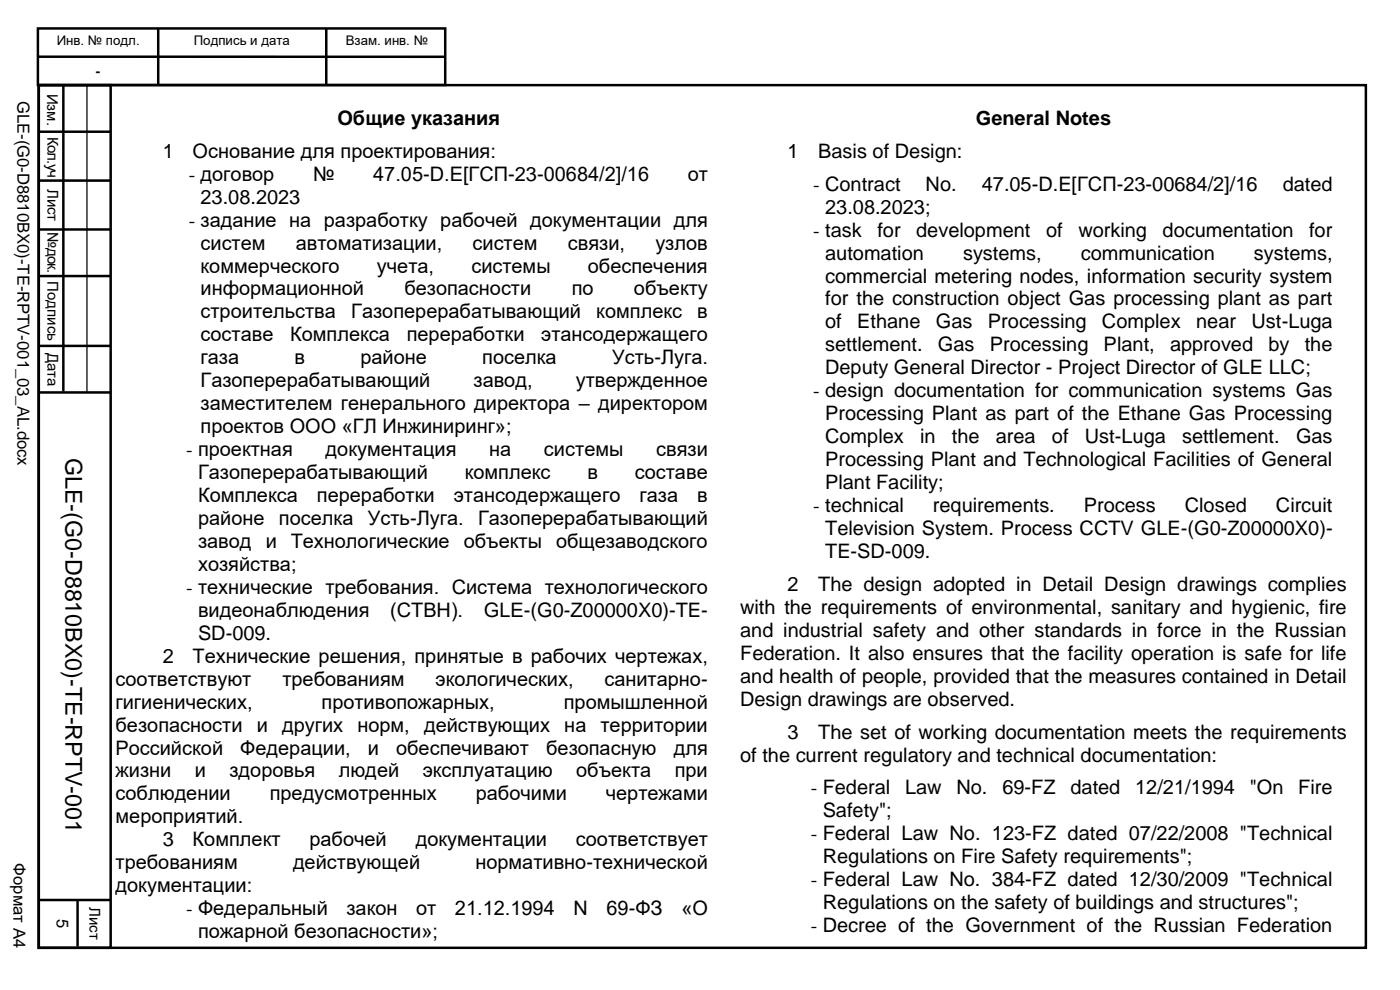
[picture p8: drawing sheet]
<svg xmlns="http://www.w3.org/2000/svg" width="297mm" height="210mm" viewBox="0 0 297 210" stroke-linecap="round" stroke-linejoin="round" font-family="sans-serif">
<defs><g id="words">
<text font-size="4.9" x="13.9" y="97.1" transform="rotate(90 13.9 97.1)">GLE-(G0-D8810BX0)-TE-RPTV-001</text>
<g font-size="4.2">
<text x="71.6" y="26.5">Общие указания</text>
<text x="207" y="26.5">General Notes</text>
<text x="34.5" y="33.5">1</text>
<text x="40.9" y="33.5">Основание для проектирования:</text>
<text x="167" y="33.5">1</text>
<text x="173.6" y="33.5">Basis of Design:</text>
<text x="40" y="38.3">- договор</text>
<text x="66.4" y="38.3">№</text>
<text x="79.2" y="38.3">47.05-D.E[ГСП-23-00684/2]/16</text>
<text x="145.9" y="38.3">от</text>
<text x="172.5" y="40.5">- Contract</text>
<text x="196.4" y="40.5">No.</text>
<text x="208.3" y="40.5">47.05-D.E[ГСП-23-00684/2]/16</text>
<text x="272.1" y="40.5">dated</text>
<text x="42.5" y="43.2">23.08.2023</text>
<text x="175.1" y="45.3">23.08.2023;</text>
<text x="40" y="48.1">- задание на разработку рабочей документации для</text>
<text x="42.5" y="52.9">систем</text>
<text x="62.8" y="52.9">автоматизации,</text>
<text x="100.3" y="52.9">систем</text>
<text x="120.5" y="52.9">связи,</text>
<text x="139.1" y="52.9">узлов</text>
<text x="172.5" y="50.2">- task</text>
<text x="186.1" y="50.2">for</text>
<text x="194.4" y="50.2">development</text>
<text x="221.9" y="50.2">of</text>
<text x="228.8" y="50.2">working</text>
<text x="246.6" y="50.2">documentation</text>
<text x="277.7" y="50.2">for</text>
<text x="42.5" y="57.8">коммерческого</text>
<text x="80" y="57.8">учета,</text>
<text x="100" y="57.8">системы</text>
<text x="124.7" y="57.8">обеспечения</text>
<text x="175.1" y="55.1">automation</text>
<text x="175.1" y="59.9">commercial metering nodes, information security system</text>
<text x="204.3" y="55.1">systems,</text>
<text x="229.3" y="55.1">communication</text>
<text x="266" y="55.1">systems,</text>
<text x="42.5" y="62.7">информационной</text>
<text x="85.8" y="62.7">безопасности</text>
<text x="121.3" y="62.7">по</text>
<text x="134.5" y="62.7">объекту</text>
<text x="175.1" y="64.8">for the construction object Gas processing plant as part</text>
<text x="42.5" y="67.5">строительства</text>
<text x="74.5" y="67.5">Газоперерабатывающий</text>
<text x="126.5" y="67.5">комплекс</text>
<text x="147.9" y="67.5">в</text>
<text x="175.1" y="69.7">of</text>
<text x="181.9" y="69.7">Ethane</text>
<text x="198.6" y="69.7">Gas</text>
<text x="209.6" y="69.7">Processing</text>
<text x="233.8" y="69.7">Complex</text>
<text x="253.8" y="69.7">near</text>
<text x="265.5" y="69.7">Ust-Luga</text>
<text x="42.5" y="72.4">составе</text>
<text x="42.5" y="77.3">газа</text>
<text x="61.6" y="72.4">Комплекса</text>
<text x="62.5" y="77.3">в</text>
<text x="76.5" y="77.3">районе</text>
<text x="86.3" y="72.4">переработки</text>
<text x="102.3" y="77.3">поселка</text>
<text x="114.8" y="72.4">этансодержащего</text>
<text x="129.9" y="77.3">Усть-Луга.</text>
<text x="175.1" y="74.5">settlement.</text>
<text x="199" y="74.5">Gas</text>
<text x="210" y="74.5">Processing</text>
<text x="234.1" y="74.5">Plant,</text>
<text x="248.2" y="74.5">approved</text>
<text x="269.1" y="74.5">by</text>
<text x="276.8" y="74.5">the</text>
<text x="42.5" y="82.2">Газоперерабатывающий</text>
<text x="100.5" y="82.2">завод,</text>
<text x="122.2" y="82.2">утвержденное</text>
<text x="175.1" y="79.4">Deputy General Director - Project Director of GLE LLC;</text>
<text x="42.5" y="87">заместителем генерального директора – директором</text>
<text x="172.5" y="84.3">- design documentation for communication systems Gas</text>
<text x="175.1" y="89.1">Processing Plant as part of the Ethane Gas Processing</text>
<text x="42.5" y="91.9">проектов ООО «ГЛ Инжиниринг»;</text>
<text x="175.1" y="94">Complex</text>
<text x="195.2" y="94">in</text>
<text x="201.9" y="94">the</text>
<text x="211.3" y="94">area</text>
<text x="223.2" y="94">of</text>
<text x="230.2" y="94">Ust-Luga</text>
<text x="250.8" y="94">settlement.</text>
<text x="274.9" y="94">Gas</text>
<text x="39.5" y="96.8">- проектная</text>
<text x="42" y="101.6">Газоперерабатывающий</text>
<text x="69.1" y="96.8">документация</text>
<text x="98.6" y="101.6">комплекс</text>
<text x="103.8" y="96.8">на</text>
<text x="115.4" y="96.8">системы</text>
<text x="124.6" y="101.6">в</text>
<text x="134.7" y="101.6">составе</text>
<text x="139.2" y="96.8">связи</text>
<text x="175.1" y="98.9">Processing Plant and Technological Facilities of General</text>
<text x="42" y="106.5">Комплекса</text>
<text x="67.2" y="106.5">переработки</text>
<text x="96.3" y="106.5">этансодержащего</text>
<text x="135.7" y="106.5">газа</text>
<text x="147.9" y="106.5">в</text>
<text x="175.1" y="103.8">Plant Facility;</text>
<text x="42" y="111.4">районе</text>
<text x="59.2" y="111.4">поселка</text>
<text x="78" y="111.4">Усть-Луга.</text>
<text x="101.5" y="111.4">Газоперерабатывающий</text>
<text x="172.5" y="108.6">- technical</text>
<text x="175.1" y="113.5">Television System. Process CCTV GLE-(G0-Z00000X0)-</text>
<text x="197.9" y="108.6">requirements.</text>
<text x="229.9" y="108.6">Process</text>
<text x="251.4" y="108.6">Closed</text>
<text x="270.7" y="108.6">Circuit</text>
<text x="42" y="116.2">завод</text>
<text x="56.4" y="116.2">и Технологические</text>
<text x="98.4" y="116.2">объекты общезаводского</text>
<text x="175.1" y="118.4">TE-SD-009.</text>
<text x="39.5" y="126">- технические требования. Система технологического</text>
<text x="42" y="121.1">хозяйства;</text>
<text x="167" y="125.3">2</text>
<text x="173.6" y="125.3">The design adopted in Detail Design drawings complies</text>
<text x="42" y="130.8">видеонаблюдения</text>
<text x="82.8" y="130.8">(СТВН).</text>
<text x="102.7" y="130.8">GLE-(G0-Z00000X0)-TE-</text>
<text x="157" y="130.2">with the requirements of environmental, sanitary and hygienic, fire</text>
<text x="42" y="135.7">SD-009.</text>
<text x="157" y="135.1">and industrial safety and other standards in force in the Russian</text>
<text x="34.5" y="140.6">2</text>
<text x="40.9" y="140.6">Технические решения, принятые в рабочих чертежах,</text>
<text x="157" y="139.9">Federation. It also ensures that the facility operation is safe for life</text>
<text x="24.5" y="145.5">соответствуют</text>
<text x="59.9" y="145.5">требованиям</text>
<text x="92.4" y="145.5">экологических,</text>
<text x="128.2" y="145.5">санитарно-</text>
<text x="157" y="144.8">and health of people, provided that the measures contained in Detail</text>
<text x="157" y="149.7">Design drawings are observed.</text>
<text x="24.5" y="150.3">гигиенических,</text>
<text x="24.5" y="155.2">безопасности</text>
<text x="54.5" y="155.2">и</text>
<text x="59.8" y="155.2">других</text>
<text x="68.2" y="150.3">противопожарных,</text>
<text x="75.8" y="155.2">норм,</text>
<text x="90" y="155.2">действующих</text>
<text x="119.6" y="150.3">промышленной</text>
<text x="119.7" y="155.2">на</text>
<text x="127.4" y="155.2">территории</text>
<text x="24.5" y="160.1">Российской</text>
<text x="51" y="160.1">Федерации,</text>
<text x="78.1" y="160.1">и</text>
<text x="84" y="160.1">обеспечивают</text>
<text x="115.9" y="160.1">безопасную</text>
<text x="142.9" y="160.1">для</text>
<text x="157" y="161.5">of the current regulatory and technical documentation:</text>
<text x="167" y="156.7">3</text>
<text x="173.6" y="156.7">The set of working documentation meets the requirements</text>
<text x="24.5" y="164.9">жизни</text>
<text x="41.3" y="164.9">и</text>
<text x="48.7" y="164.9">здоровья</text>
<text x="71.9" y="164.9">людей</text>
<text x="89.7" y="164.9">эксплуатацию</text>
<text x="122.3" y="164.9">объекта</text>
<text x="143.1" y="164.9">при</text>
<text x="24.5" y="169.8">соблюдении</text>
<text x="57.2" y="169.8">предусмотренных</text>
<text x="100.9" y="169.8">рабочими</text>
<text x="128.5" y="169.8">чертежами</text>
<text x="172" y="168.5">- Federal</text>
<text x="174.5" y="173.4">Safety&quot;;</text>
<text x="192" y="168.5">Law</text>
<text x="202.9" y="168.5">No.</text>
<text x="212.7" y="168.5">69-FZ</text>
<text x="227.1" y="168.5">dated</text>
<text x="240.8" y="168.5">12/21/1994</text>
<text x="265.2" y="168.5">&quot;On</text>
<text x="275.4" y="168.5">Fire</text>
<text x="24.5" y="174.7">мероприятий.</text>
<text x="34.5" y="179.5">3</text>
<text x="40.9" y="179.5">Комплект</text>
<text x="65.7" y="179.5">рабочей</text>
<text x="88.2" y="179.5">документации</text>
<text x="122.2" y="179.5">соответствует</text>
<text x="172" y="178.3">- Federal Law No. 123-FZ dated 07/22/2008 &quot;Technical</text>
<text x="24.5" y="184.4">требованиям</text>
<text x="62.2" y="184.4">действующей</text>
<text x="100.9" y="184.4">нормативно-технической</text>
<text x="174.5" y="183.1">Regulations on Fire Safety requirements&quot;;</text>
<text x="24.5" y="189.3">документации:</text>
<text x="172" y="188">- Federal Law No. 384-FZ dated 12/30/2009 &quot;Technical</text>
<text x="39.5" y="194.1">- Федеральный</text>
<text x="73.5" y="194.1">закон</text>
<text x="88.3" y="194.1">от</text>
<text x="96.5" y="194.1">21.12.1994</text>
<text x="121.7" y="194.1">N</text>
<text x="128.7" y="194.1">69-ФЗ</text>
<text x="144.5" y="194.1">«О</text>
<text x="172" y="197.7">- Decree of the Government of the Russian Federation</text>
<text x="174.5" y="192.9">Regulations on the safety of buildings and structures&quot;;</text>
<text x="42" y="199">пожарной безопасности»;</text>
</g>
<g font-size="3.5">
<text x="3.7" y="21.4" transform="rotate(90 3.7 21.4)">GLE-(G0-D8810BX0)-TE-RPTV-001_03_AL.docx</text>
<text x="2.9" y="183.2" transform="rotate(90 2.9 183.2)">Формат А4</text>
<text x="12.1" y="194.9" transform="rotate(90 12.1 194.9)">5</text>
</g>
<g font-size="3.2">
<text x="10" y="19.9" transform="rotate(90 10 19.9)">Изм.</text>
<text x="10.1" y="29.1" transform="rotate(90 10.1 29.1)">Кол.уч</text>
<text x="6.3" y="33" transform="rotate(90 6.3 33)">.</text>
<text x="10.1" y="40" transform="rotate(90 10.1 40)">Лист</text>
<text x="10.1" y="49.1" transform="rotate(90 10.1 49.1)">№ док.</text>
<text x="10.1" y="59.7" transform="rotate(90 10.1 59.7)">Подпись</text>
<text x="10.1" y="74.8" transform="rotate(90 10.1 74.8)">Дата</text>
<text x="19" y="192.5" transform="rotate(90 19 192.5)">Лист</text>
</g>
<g font-size="2.8">
<text x="12" y="9.7">Инв. № подл.</text>
<text x="41.1" y="9.7">Подпись и дата</text>
<text x="73.3" y="9.7">Взам. инв. №</text>
<text x="20.3" y="16.2">-</text>
</g>
</g></defs>
<g fill="none" stroke="#000" stroke-width=".53">
<path d="M7.9 12h86.4M8 6h86.5v12h-86.5zM8.2 18.1h281.6v183h-281.6zM8.2 18.1h15.3v183h-15.3zM13.4 18.1v65M33.6 6.1v12M69.2 5.9v12M8.2 27.9h15.3M8.2 38.3h15.3M8.2 58.6h15.3M8.2 48.7h15.3M8.2 73.4h15.3"/>
<path d="M8.2 83.3h15.3M8.2 190.9h15.3M16.5 190.8v10"/>
</g>
<path d="M18.5 18.3v65" fill="none" stroke="#000" stroke-width=".26"/>
<path d="M8.6 12.3h24.5v5.2h-24.5z" fill-rule="evenodd" fill="#fff"/>
<use href="#words"/>
</svg>
